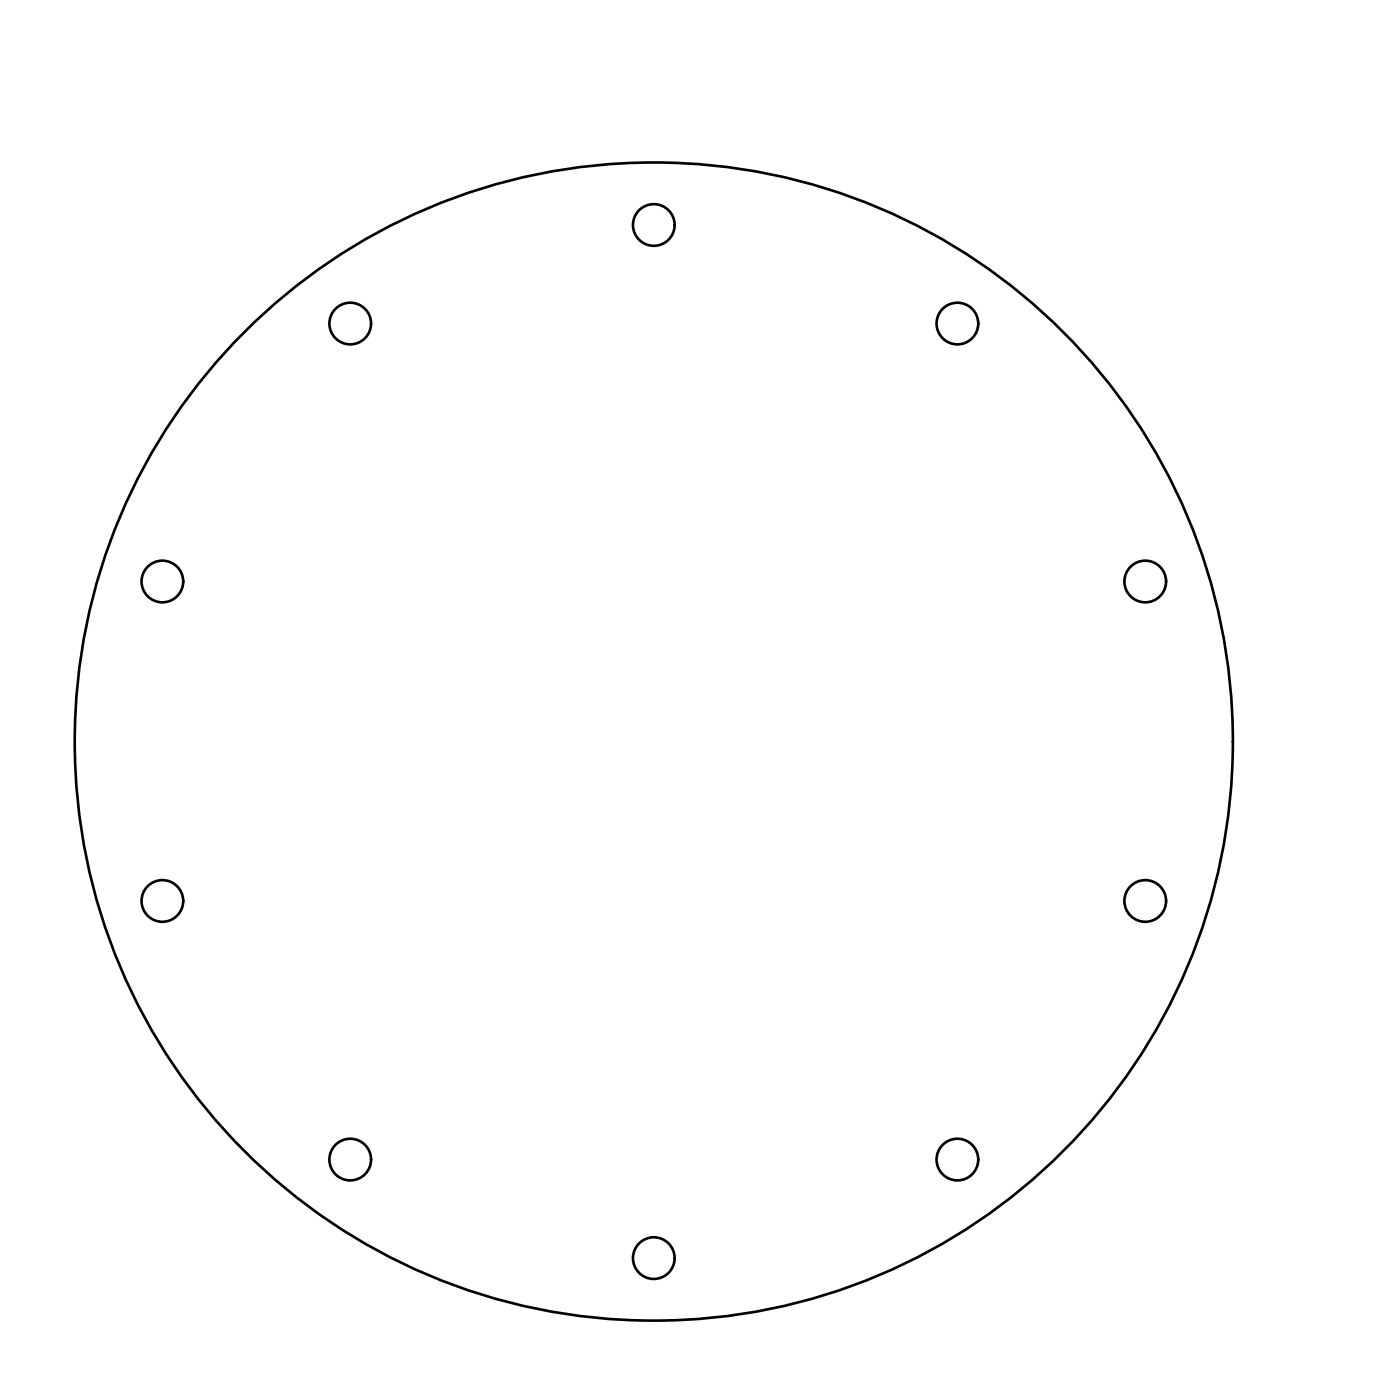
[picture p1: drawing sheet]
<svg xmlns="http://www.w3.org/2000/svg" width="134mm" height="134mm" viewBox="0 0 134 134" stroke-linecap="round" stroke-linejoin="round" font-family="sans-serif">
<!-- layer: 0 -->
<g fill="none" stroke="#000" stroke-width=".25">
<circle cx="33.6" cy="31.1" r="2"/>
<circle cx="62.8" cy="21.6" r="2"/>
<circle cx="91.9" cy="31.1" r="2"/>
<circle cx="15.6" cy="55.8" r="2"/>
<circle cx="110" cy="55.8" r="2"/>
<circle cx="62.8" cy="71.2" r="55.6"/>
<circle cx="15.6" cy="86.5" r="2"/>
<circle cx="110" cy="86.5" r="2"/>
<circle cx="33.6" cy="111.3" r="2"/>
<circle cx="91.9" cy="111.3" r="2"/>
<circle cx="62.8" cy="120.8" r="2"/>
</g>
</svg>
